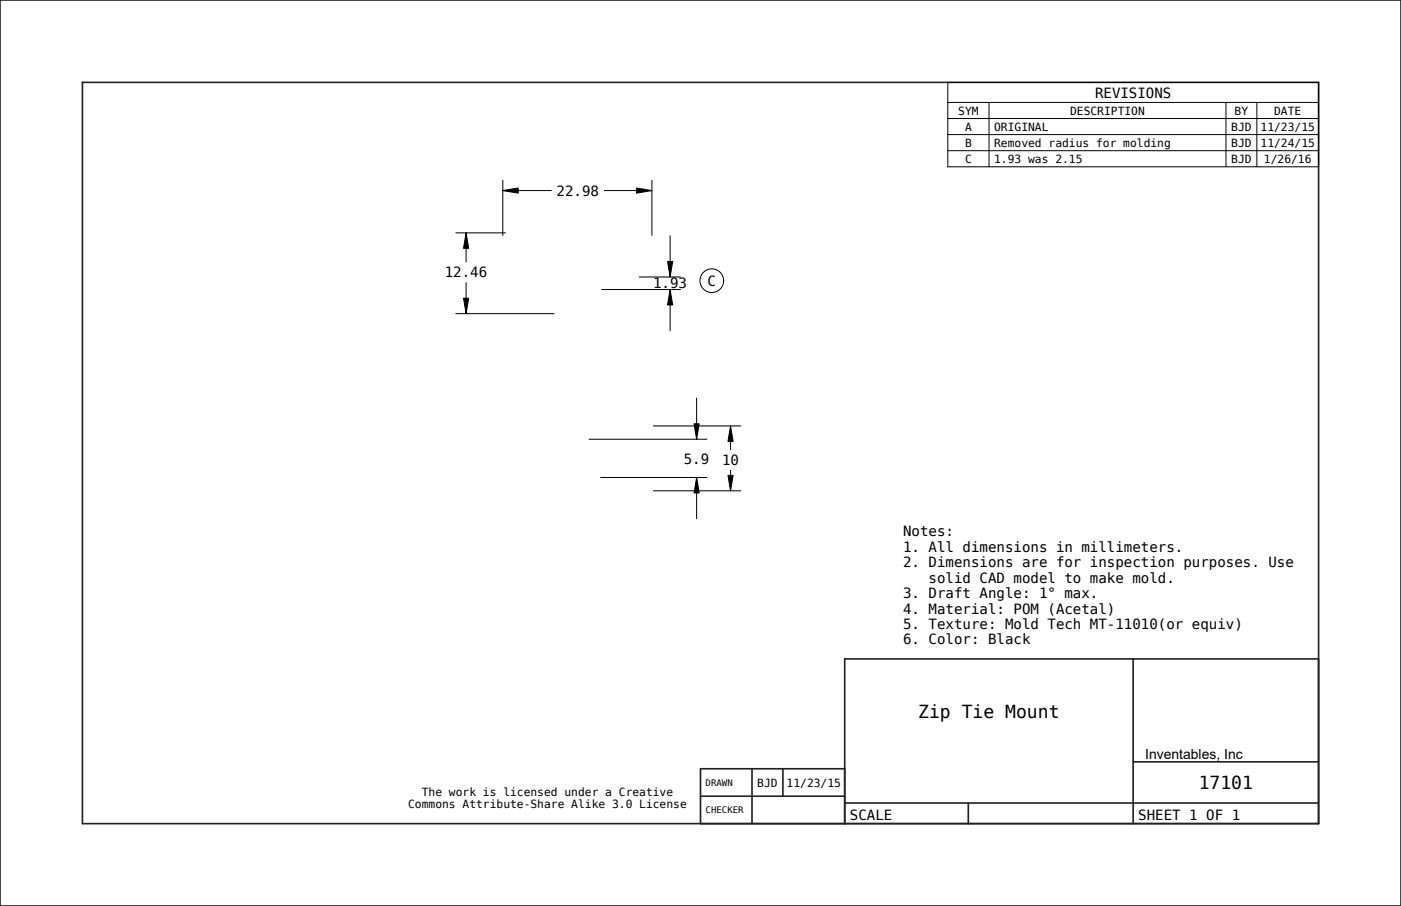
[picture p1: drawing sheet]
<svg xmlns="http://www.w3.org/2000/svg" width="432mm" height="279mm" viewBox="0 0 432 279" stroke-linecap="round" stroke-linejoin="round" font-family="sans-serif">
<defs><g id="words">
<g font-size="5.6">
<text x="283" y="221.4">Zip Tie Mount</text>
<text x="369.4" y="243.3">17101</text>
</g>
<g font-size="4.3">
<text x="337.5" y="30.1">REVISIONS</text>
<text x="171.5" y="60.4">22.98</text>
<text x="137.1" y="85.6">12.46</text>
<text x="201.3" y="88.9">1.93</text>
<text x="218.1" y="88.2">C</text>
<text x="210.8" y="143.1">5.9</text>
<text x="222.5" y="143.4">10</text>
<text x="278.3" y="165.4">Notes:</text>
<text x="278.3" y="170.2">1. All dimensions in millimeters.</text>
<text x="278.3" y="174.9">2. Dimensions are for inspection purposes. Use</text>
<text x="286.2" y="179.7">solid CAD model to make mold.</text>
<text x="278.3" y="184.5">3. Draft Angle: 1° max.</text>
<text x="278.3" y="189.2">4. Material: POM (Acetal)</text>
<text x="278.3" y="194">5. Texture: Mold Tech MT-11010(or equiv)</text>
<text x="278.3" y="198.7">6. Color: Black</text>
<text x="353" y="234.2">Inventables, Inc</text>
<text x="261.9" y="252.8">SCALE</text>
<text x="350.8" y="252.8">SHEET 1 OF 1</text>
</g>
<g font-size="3.5">
<text x="295.3" y="35.3">SYM</text>
<text x="329.8" y="35.3">DESCRIPTION</text>
<text x="380.5" y="35.3">BY</text>
<text x="392.7" y="35.3">DATE</text>
<text x="297.4" y="40.3">A</text>
<text x="306.4" y="40.3">ORIGINAL</text>
<text x="379.5" y="40.3">BJD</text>
<text x="388.5" y="40.3">11/23/15</text>
<text x="297.4" y="45.3">B</text>
<text x="306.4" y="45.3">Removed radius for molding</text>
<text x="379.5" y="45.3">BJD</text>
<text x="388.5" y="45.3">11/24/15</text>
<text x="297.4" y="50.2">C</text>
<text x="306.4" y="50.2">1.93 was 2.15</text>
<text x="379.5" y="50.2">BJD</text>
<text x="389.6" y="50.2">1/26/16</text>
<text x="130" y="245.3">The work is licensed under a Creative</text>
<text x="233.4" y="242.6">BJD</text>
<text x="242.4" y="242.6">11/23/15</text>
<text x="125.8" y="249.1">Commons Attribute-Share Alike 3.0 License</text>
</g>
<g font-size="2.8">
<text x="217.5" y="242.3">DRAWN</text>
<text x="217.5" y="250.8">CHECKER</text>
</g>
</g></defs>
<path d="M0 0h431.8v279.4h-431.8zM25.4 25.4h381v228.6h-381zM349.2 203.2v50.8M406.4 203.2h-146.1l.1 50.8M231.8 237.1v16.9M241.3 237.1v8.4M260.4 237.1h-44.5v16.9M349.2 234.9h57.2M215.9 245.5h44.5M260.3 247.6h146.1M298.4 247.6v6.4" fill="none" stroke="#222" stroke-width=".51"/>
<path d="M155 58.8l4.7-.8v1.6zM196.2 58l4.7 .8-4.7 .8zM143.7 71.8l.7 4.8h-1.5zM142.9 92h1.5l-.7 4.7zM205.7 80.7h1.6l-.8 4.7zM206.5 89.3l.8 4.7h-1.6zM213.9 130.7h1.6l-.8 4.8zM225.2 131.4l.7 4.7h-1.5zM214.7 147.3l.8 4.7h-1.6zM224.4 146.6h1.5l-.7 4.8z" fill="#000"/>
<g fill="none" stroke="#000" stroke-width=".31">
<path d="M292.1 25.4h114.3v26h-114.3zM292.1 31.6h114.3M292.1 36.6h114.3M304.8 31.6v19.8M377.9 31.6v19.8M387.4 31.6v19.8M155 58.8l4.7-.8v1.6zM155 55.6v17M155 58.8h15M186.3 58.8h14.6M196.2 58l4.7 .8-4.7 .8zM200.9 55.6v17"/>
<path d="M292.1 41.5h114.3M292.1 46.5h114.3M140.5 71.8h15.3M143.7 71.8l.7 4.8h-1.5zM143.7 71.8v9M206.5 72.7v12.7M140.5 96.7h30.3M142.9 92h1.5l-.7 4.7zM143.7 87.2v9.5M185.4 89.3h24.3M197 85.4h12.7M205.7 80.7h1.6l-.8 4.7z"/>
<path d="M206.5 89.3l.8 4.7h-1.6zM206.5 89.3v12.7M181.5 135.5h36.4M201.4 131.4h26.9M213.9 130.7h1.6l-.8 4.8zM214.7 122.8v12.7M225.2 131.4l.7 4.7h-1.5zM225.2 131.4v7.3M185.1 147.3h32.8M201.4 151.4h26.9M214.7 147.3l.8 4.7h-1.6zM214.7 147.3v12.7"/>
<path d="M224.4 146.6h1.5l-.7 4.8zM225.2 145v6.4"/>
</g>
<!-- layer: BALLOONS -->
<circle cx="219.4" cy="86.6" r="3.6" fill="none" stroke="#000" stroke-width=".31"/>
<use href="#words"/>
</svg>
